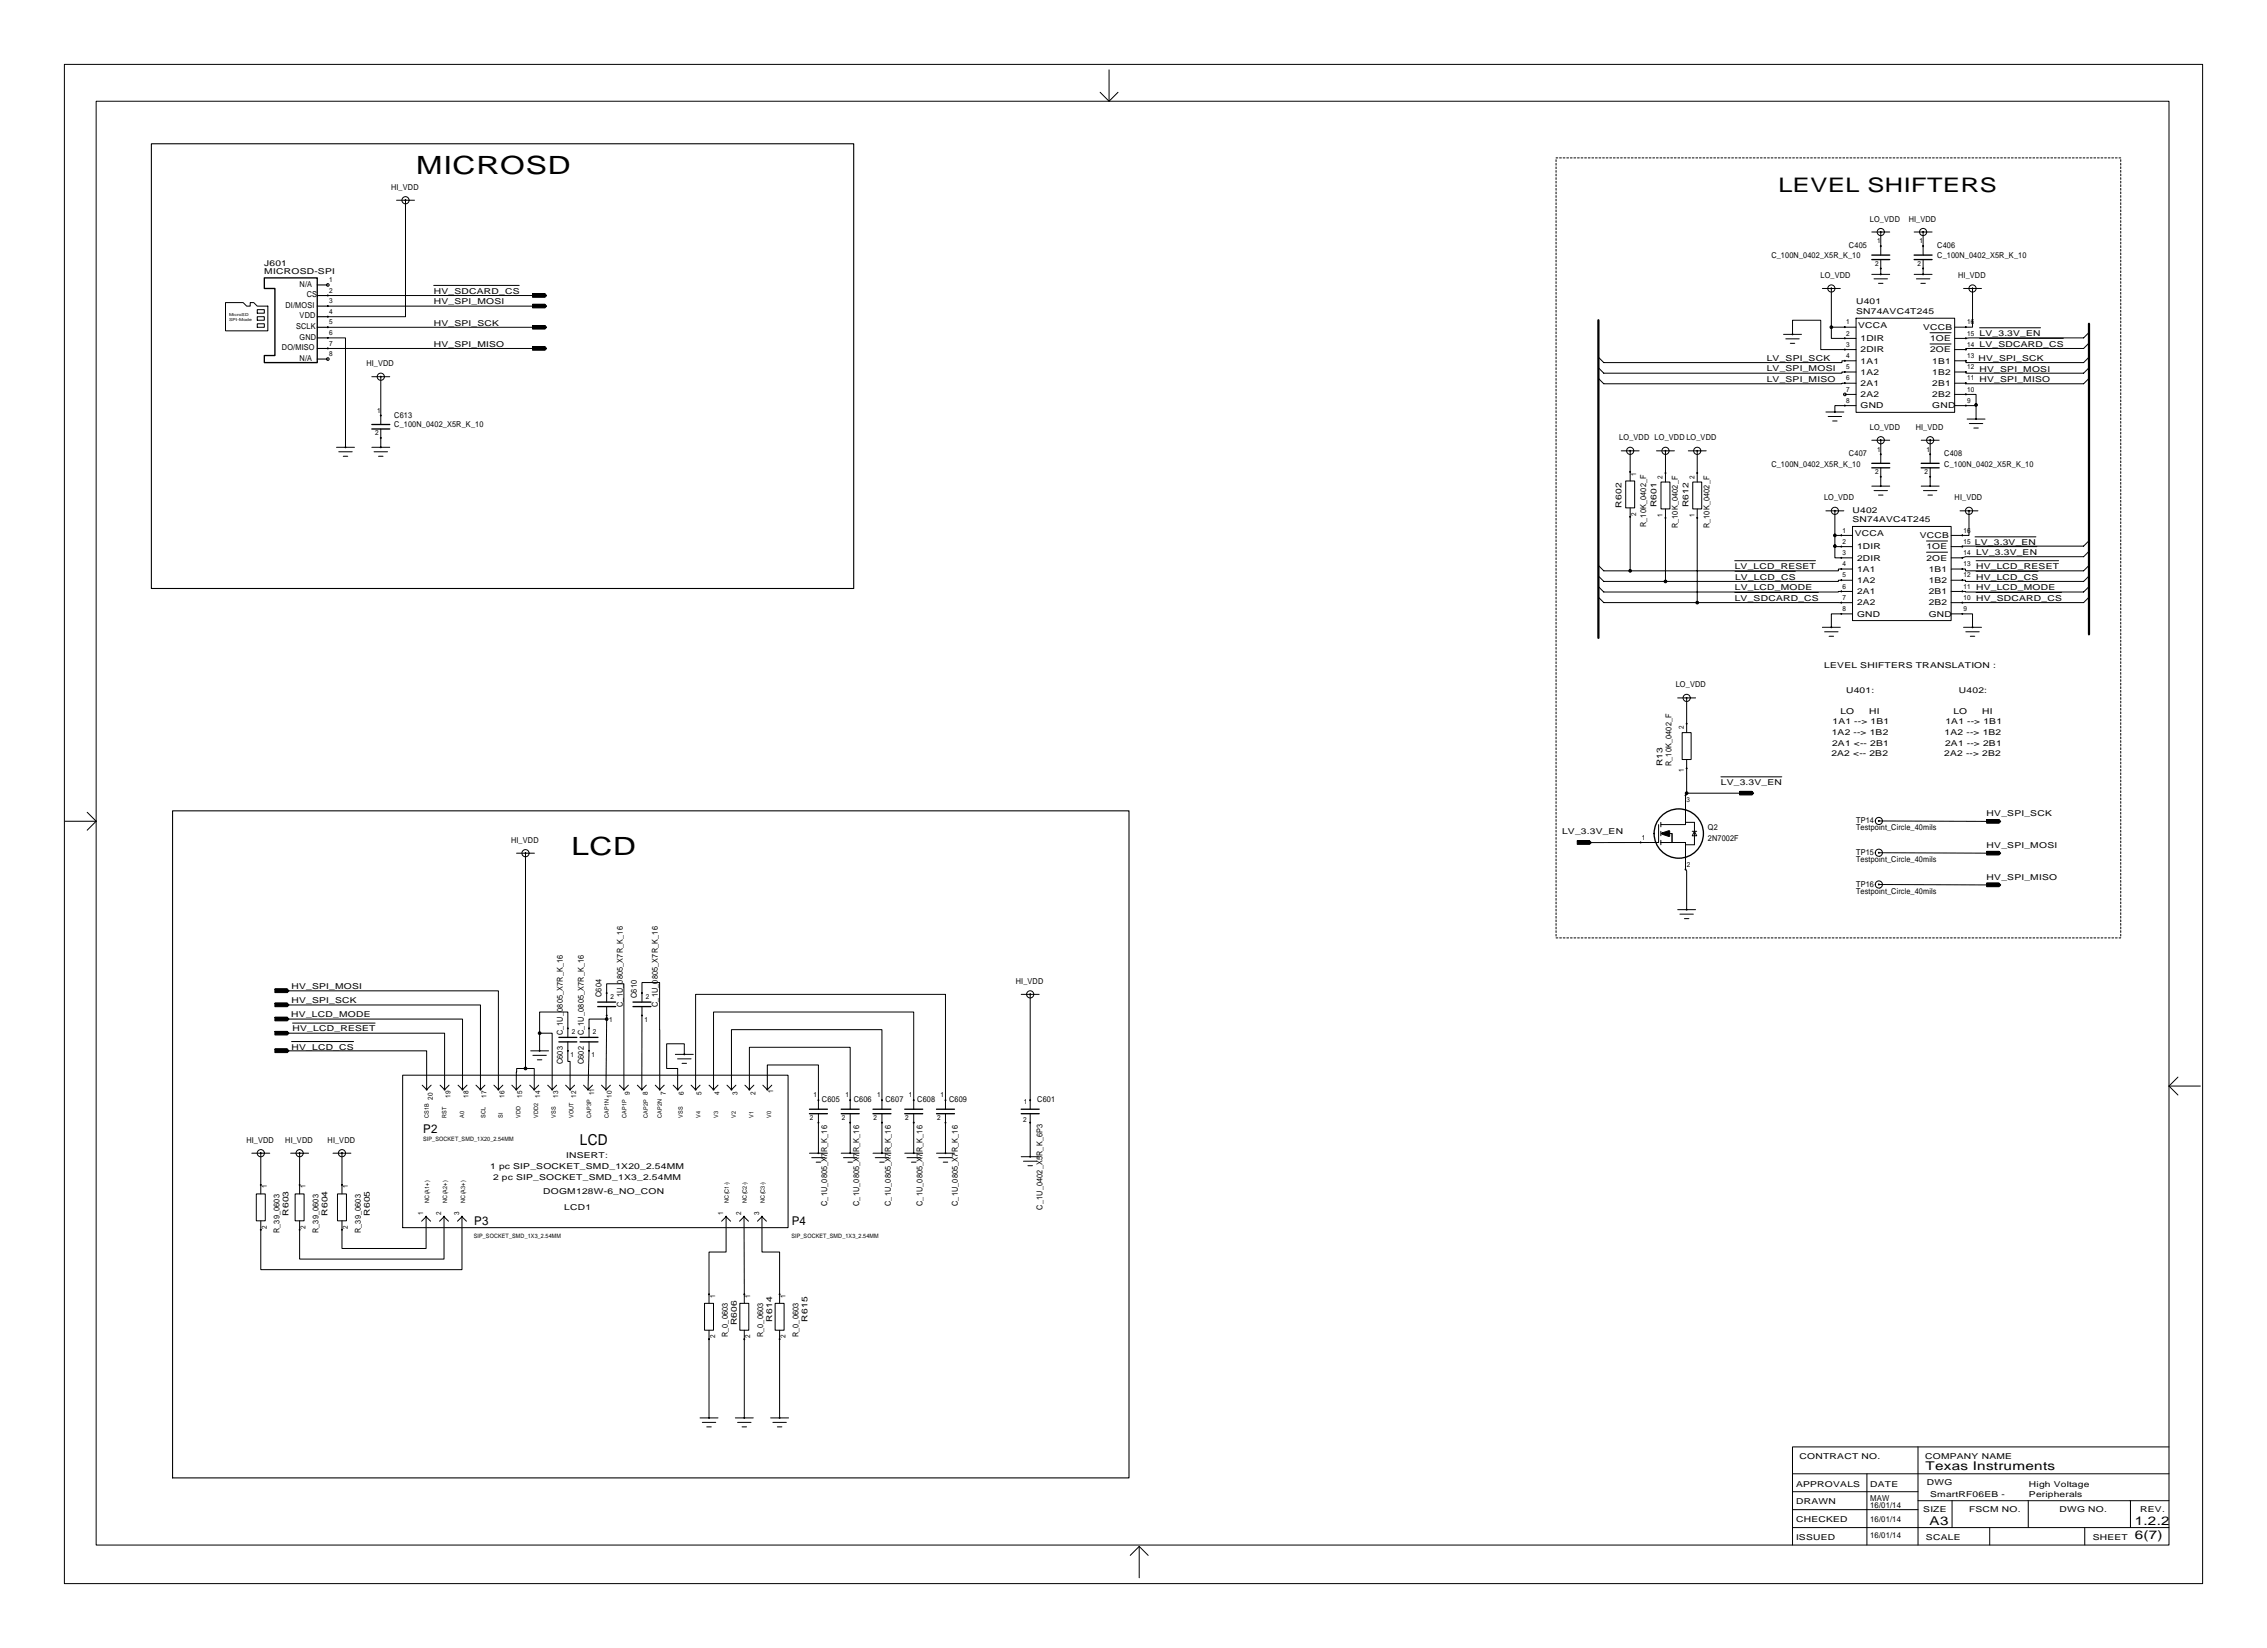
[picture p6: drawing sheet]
<svg xmlns="http://www.w3.org/2000/svg" width="642mm" height="467mm" viewBox="0 0 642 467" stroke-linecap="round" stroke-linejoin="round" font-family="sans-serif">
<defs><g id="words">
<g font-size="7.1">
<text x="117.9" y="49.2">MICROSD</text>
<text x="161.9" y="242.2">LCD</text>
</g>
<text font-size="5.7" x="503.9" y="54.5">LEVEL SHIFTERS</text>
<text font-size="4.3" x="164.3" y="324.3">LCD</text>
<g font-size="3.4">
<text x="119.9" y="321">P2</text>
<text x="134.3" y="347">P3</text>
<text x="224.3" y="347">P4</text>
<text x="545.6" y="416.5">Texas Instruments</text>
<text x="604.9" y="432">1.2.2</text>
<text x="546.7" y="432">A3</text>
<text x="604.9" y="436">6(7)</text>
</g>
<g font-size="2.3">
<text x="110.8" y="53.8">HI_VDD</text>
<text x="529.8" y="62.8">LO_VDD</text>
<text x="540.8" y="62.8">HI_VDD</text>
<text x="523.9" y="70.2">C405</text>
<text x="548.9" y="70.2">C406</text>
<text x="74.9" y="75.2">J601</text>
<text x="74.9" y="77.7">MICROSD-SPI</text>
<text x="501.9" y="73.2">C_100N_0402_X5R_K_10</text>
<text x="548.9" y="73.2">C_100N_0402_X5R_K_10</text>
<text x="84.9" y="81.2">N/A</text>
<text x="122.9" y="83.2">HV_SDCARD_CS</text>
<text x="515.8" y="78.8">LO_VDD</text>
<text x="554.8" y="78.8">HI_VDD</text>
<text x="80.9" y="87.2">DI/MOSI</text>
<text x="86.9" y="84.2">CS</text>
<text x="122.9" y="86.2">HV_SPI_MOSI</text>
<text x="525.9" y="86.2">U401</text>
<text x="525.9" y="89">SN74AVC4T245</text>
<text x="83.9" y="93.2">SCLK</text>
<text x="84.9" y="90.2">VDD</text>
<text x="122.9" y="92.2">HV_SPI_SCK</text>
<text x="526.5" y="92.8">VCCA</text>
<text x="544.9" y="93.5">VCCB</text>
<text x="560.9" y="95.2">LV_3.3V_EN</text>
<text x="79.9" y="99.2">DO/MISO</text>
<text x="84.9" y="96.2">GND</text>
<text x="122.9" y="98.2">HV_SPI_MISO</text>
<text x="527.2" y="99.8">2DIR</text>
<text x="527.2" y="96.6">1DIR</text>
<text x="546.8" y="99.8">2OE</text>
<text x="546.8" y="96.6">1OE</text>
<text x="560.9" y="98.2">LV_SDCARD_CS</text>
<text x="84.9" y="102.2">N/A</text>
<text x="103.8" y="103.8">HI_VDD</text>
<text x="500.6" y="105.2">LV_SPI_MOSI</text>
<text x="500.6" y="102.2">LV_SPI_SCK</text>
<text x="527.2" y="103">1A1</text>
<text x="527.2" y="106.2">1A2</text>
<text x="547.5" y="103">1B1</text>
<text x="547.5" y="106.2">1B2</text>
<text x="560.6" y="102.2">HV_SPI_SCK</text>
<text x="560.9" y="105.3">HV_SPI_MOSI</text>
<text x="500.6" y="108.2">LV_SPI_MISO</text>
<text x="527.2" y="109.3">2A1</text>
<text x="527.2" y="112.5">2A2</text>
<text x="547.5" y="109.3">2B1</text>
<text x="547.5" y="112.5">2B2</text>
<text x="560.9" y="108.3">HV_SPI_MISO</text>
<text x="111.7" y="118.5">C613</text>
<text x="527.2" y="115.7">GND</text>
<text x="547.5" y="115.7">GND</text>
<text x="111.7" y="121">C_100N_0402_X5R_K_10</text>
<text x="458.8" y="124.8">LO_VDD LO_VDD LO_VDD</text>
<text x="529.8" y="121.8">LO_VDD</text>
<text x="542.8" y="121.8">HI_VDD</text>
<text x="523.9" y="129.2">C407</text>
<text x="550.9" y="129.2">C408</text>
<text x="501.9" y="132.2">C_100N_0402_X5R_K_10</text>
<text x="550.9" y="132.2">C_100N_0402_X5R_K_10</text>
<text x="459.4" y="143.9" transform="rotate(-90 459.4 143.9)">R602</text>
<text x="469.4" y="143.7" transform="rotate(-90 469.4 143.7)">R601</text>
<text x="478.4" y="143.7" transform="rotate(-90 478.4 143.7)">R612</text>
<text x="516.8" y="141.8">LO_VDD</text>
<text x="553.8" y="141.8">HI_VDD</text>
<text x="466.4" y="149.4" transform="rotate(-90 466.4 149.4)">R_10K_0402_F</text>
<text x="475.4" y="149.7" transform="rotate(-90 475.4 149.7)">R_10K_0402_F</text>
<text x="484.4" y="149.7" transform="rotate(-90 484.4 149.7)">R_10K_0402_F</text>
<text x="524.9" y="145.2">U402</text>
<text x="524.9" y="148">SN74AVC4T245</text>
<text x="525.5" y="151.8">VCCA</text>
<text x="526.2" y="155.6">1DIR</text>
<text x="543.9" y="152.5">VCCB</text>
<text x="545.8" y="155.6">1OE</text>
<text x="559.6" y="154.5">LV_3.3V_EN</text>
<text x="491.5" y="161.2">LV_LCD_RESET</text>
<text x="526.2" y="162">1A1</text>
<text x="526.2" y="158.8">2DIR</text>
<text x="545.8" y="158.8">2OE</text>
<text x="546.5" y="162">1B1</text>
<text x="559.9" y="161.2">HV_LCD_RESET</text>
<text x="559.9" y="157.2">LV_3.3V_EN</text>
<text x="491.5" y="167.2">LV_LCD_MODE</text>
<text x="491.6" y="164.2">LV_LCD_CS</text>
<text x="526.2" y="165.2">1A2</text>
<text x="546.5" y="165.2">1B2</text>
<text x="559.9" y="167.2">HV_LCD_MODE</text>
<text x="559.9" y="164.2">HV_LCD_CS</text>
<text x="491.5" y="170.2">LV_SDCARD_CS</text>
<text x="526.2" y="168.3">2A1</text>
<text x="526.2" y="171.5">2A2</text>
<text x="546.5" y="168.3">2B1</text>
<text x="546.5" y="171.5">2B2</text>
<text x="559.9" y="170.2">HV_SDCARD_CS</text>
<text x="526.2" y="174.7">GND</text>
<text x="546.5" y="174.7">GND</text>
<text x="516.9" y="189.2">LEVEL SHIFTERS TRANSLATION :</text>
<text x="474.8" y="194.8">LO_VDD</text>
<text x="523.1" y="196.2">U401:</text>
<text x="555.1" y="196.2">U402:</text>
<text x="521.5" y="202.2">LO</text>
<text x="529.7" y="202.2">HI</text>
<text x="553.5" y="202.2">LO</text>
<text x="561.7" y="202.2">HI</text>
<text x="519" y="208.2">1A2 --&gt; 1B2</text>
<text x="519.2" y="205.2">1A1 --&gt; 1B1</text>
<text x="551" y="208.2">1A2 --&gt; 1B2</text>
<text x="551.2" y="205.2">1A1 --&gt; 1B1</text>
<text x="518.9" y="214.2">2A2 &lt;-- 2B2</text>
<text x="519.1" y="211.2">2A1 &lt;-- 2B1</text>
<text x="550.9" y="214.2">2A2 --&gt; 2B2</text>
<text x="551.1" y="211.2">2A1 --&gt; 2B1</text>
<text x="471" y="217.1" transform="rotate(-90 471 217.1)">R13</text>
<text x="473.6" y="217.1" transform="rotate(-90 473.6 217.1)">R_10K_0402_F</text>
<text x="487.6" y="222.5">LV_3.3V_EN</text>
<text x="525.9" y="233.2">TP14</text>
<text x="562.9" y="231.2">HV_SPI_SCK</text>
<text x="144.8" y="238.8">HI_VDD</text>
<text x="442.6" y="236.2">LV_3.3V_EN</text>
<text x="483.9" y="235.2">Q2</text>
<text x="483.9" y="238.2">2N7002F</text>
<text x="525.9" y="235.2">Testpoint_Circle_40mils</text>
<text x="525.9" y="242.2">TP15</text>
<text x="525.9" y="244.2">Testpoint_Circle_40mils</text>
<text x="562.9" y="240.2">HV_SPI_MOSI</text>
<text x="525.9" y="251.2">TP16</text>
<text x="562.9" y="249.2">HV_SPI_MISO</text>
<text x="525.9" y="253.2">Testpoint_Circle_40mils</text>
<text x="82.6" y="280.3">HV_SPI_MOSI</text>
<text x="287.8" y="278.8">HI_VDD</text>
<text x="82.6" y="284.3">HV_SPI_SCK</text>
<text x="170.4" y="282.5" transform="rotate(-90 170.4 282.5)">C604</text>
<text x="176.4" y="285.3" transform="rotate(-90 176.4 285.3)">C_1U_0805_X7R_K_16</text>
<text x="180.4" y="282.8" transform="rotate(-90 180.4 282.8)">C610</text>
<text x="186.4" y="285.3" transform="rotate(-90 186.4 285.3)">C_1U_0805_X7R_K_16</text>
<text x="82.5" y="288.3">HV_LCD_MODE</text>
<text x="82.9" y="292.2">HV_LCD_RESET</text>
<text x="159.4" y="293.3" transform="rotate(-90 159.4 293.3)">C_1U_0805_X7R_K_16</text>
<text x="165.4" y="293.3" transform="rotate(-90 165.4 293.3)">C_1U_0805_X7R_K_16</text>
<text x="82.6" y="297.5">HV_LCD_CS</text>
<text x="159.4" y="301.5" transform="rotate(-90 159.4 301.5)">C603</text>
<text x="165.4" y="301.5" transform="rotate(-90 165.4 301.5)">C602</text>
<text x="232.9" y="312.2">C605</text>
<text x="241.9" y="312.2">C606</text>
<text x="250.9" y="312.2">C607</text>
<text x="259.9" y="312.2">C608</text>
<text x="268.9" y="312.2">C609</text>
<text x="293.9" y="312.2">C601</text>
<text x="69.8" y="323.8">HI_VDD</text>
<text x="80.8" y="323.8">HI_VDD</text>
<text x="92.8" y="323.8">HI_VDD</text>
<text x="160.4" y="328.2">INSERT:</text>
<text x="138.9" y="331.2">1 pc SIP_SOCKET_SMD_1X20_2.54MM</text>
<text x="139.7" y="334.2">2 pc SIP_SOCKET_SMD_1X3_2.54MM</text>
<text x="153.9" y="338.2">DOGM128W-6_NO_CON</text>
<text x="234.4" y="341.7" transform="rotate(-90 234.4 341.7)">C_1U_0805_X7R_K_16</text>
<text x="243.4" y="341.7" transform="rotate(-90 243.4 341.7)">C_1U_0805_X7R_K_16</text>
<text x="252.4" y="341.7" transform="rotate(-90 252.4 341.7)">C_1U_0805_X7R_K_16</text>
<text x="261.4" y="341.7" transform="rotate(-90 261.4 341.7)">C_1U_0805_X7R_K_16</text>
<text x="271.4" y="341.7" transform="rotate(-90 271.4 341.7)">C_1U_0805_X7R_K_16</text>
<text x="81.8" y="344.5" transform="rotate(-90 81.8 344.5)">R603</text>
<text x="92.8" y="344.5" transform="rotate(-90 92.8 344.5)">R604</text>
<text x="104.8" y="344.5" transform="rotate(-90 104.8 344.5)">R605</text>
<text x="159.9" y="342.8">LCD1</text>
<text x="295.4" y="342.7" transform="rotate(-90 295.4 342.7)">C_1U_0402_X5R_K_6P3</text>
<text x="79.2" y="349.4" transform="rotate(-90 79.2 349.4)">R_39_0603</text>
<text x="90.2" y="349.4" transform="rotate(-90 90.2 349.4)">R_39_0603</text>
<text x="102.2" y="349.4" transform="rotate(-90 102.2 349.4)">R_39_0603</text>
<text x="208.8" y="375.5" transform="rotate(-90 208.8 375.5)">R606</text>
<text x="218.8" y="374.5" transform="rotate(-90 218.8 374.5)">R614</text>
<text x="228.8" y="374.5" transform="rotate(-90 228.8 374.5)">R615</text>
<text x="206.2" y="379" transform="rotate(-90 206.2 379)">R_0_0603</text>
<text x="216.2" y="379" transform="rotate(-90 216.2 379)">R_0_0603</text>
<text x="226.2" y="379" transform="rotate(-90 226.2 379)">R_0_0603</text>
<text x="509.9" y="413.2">CONTRACT NO.</text>
<text x="545.5" y="413.2">COMPANY NAME</text>
<text x="508.9" y="421.2">APPROVALS</text>
<text x="529.9" y="425.2">MAW</text>
<text x="529.9" y="421.2">DATE</text>
<text x="546" y="420.9">DWG</text>
<text x="546.9" y="424.2">SmartRF06EB -</text>
<text x="574.9" y="421.2">High Voltage</text>
<text x="574.9" y="424.2">Peripherals</text>
<text x="508.9" y="426.2">DRAWN</text>
<text x="508.9" y="431.2">CHECKED</text>
<text x="529.9" y="431.2">16/01/14</text>
<text x="529.9" y="427.2">16/01/14</text>
<text x="544.9" y="428.3">SIZE</text>
<text x="557.9" y="428.3">FSCM NO.</text>
<text x="583.5" y="428.3">DWG NO.</text>
<text x="606.4" y="428.3">REV.</text>
<text x="508.9" y="436.2">ISSUED</text>
<text x="529.9" y="435.7">16/01/14</text>
<text x="545.7" y="436.4">SCALE</text>
<text x="593" y="436.4">SHEET</text>
</g>
<g font-size="2">
<text x="531.9" y="68.9">1</text>
<text x="543.9" y="68.9">1</text>
<text x="531.3" y="75.3">2</text>
<text x="543.3" y="75.3">2</text>
<text x="93.3" y="79.9">1</text>
<text x="93.3" y="82.9">2</text>
<text x="93.3" y="85.9">3</text>
<text x="93.3" y="88.9">4</text>
<text x="93.3" y="91.9">5</text>
<text x="93.3" y="94.9">6</text>
<text x="523.1" y="91.9">1</text>
<text x="523.1" y="95.1">2</text>
<text x="557.4" y="95.1">15</text>
<text x="557.4" y="91.9">16</text>
<text x="93.3" y="97.9">7</text>
<text x="93.3" y="100.9">8</text>
<text x="523.1" y="98.3">3</text>
<text x="523.1" y="101.4">4</text>
<text x="557.4" y="101.4">13</text>
<text x="557.4" y="98.3">14</text>
<text x="523.1" y="104.6">5</text>
<text x="523.1" y="107.8">6</text>
<text x="557.4" y="107.8">11</text>
<text x="557.4" y="104.6">12</text>
<text x="523.1" y="111">7</text>
<text x="557.4" y="111">10</text>
<text x="106.9" y="116.9">1</text>
<text x="523.1" y="114.1">8</text>
<text x="557.4" y="114.1">9</text>
<text x="106.3" y="123.3">2</text>
<text x="531.9" y="127.9">1</text>
<text x="545.9" y="127.9">1</text>
<text x="463.6" y="134.7" transform="rotate(-90 463.6 134.7)">1</text>
<text x="471.1" y="135.7" transform="rotate(-90 471.1 135.7)">2</text>
<text x="480.1" y="135.7" transform="rotate(-90 480.1 135.7)">2</text>
<text x="531.3" y="134.3">2</text>
<text x="545.3" y="134.3">2</text>
<text x="463.6" y="146.1" transform="rotate(-90 463.6 146.1)">2</text>
<text x="471.1" y="146.4" transform="rotate(-90 471.1 146.4)">1</text>
<text x="480.1" y="146.4" transform="rotate(-90 480.1 146.4)">1</text>
<text x="522.1" y="150.9">1</text>
<text x="522.1" y="154.1">2</text>
<text x="556.4" y="154.1">15</text>
<text x="556.4" y="150.9">16</text>
<text x="522.1" y="157.3">3</text>
<text x="522.1" y="160.4">4</text>
<text x="556.4" y="160.4">13</text>
<text x="556.4" y="157.3">14</text>
<text x="522.1" y="163.6">5</text>
<text x="522.1" y="166.8">6</text>
<text x="556.4" y="166.8">11</text>
<text x="556.4" y="163.6">12</text>
<text x="522.1" y="170">7</text>
<text x="522.1" y="173.1">8</text>
<text x="556.4" y="173.1">9</text>
<text x="556.4" y="170">10</text>
<text x="477.1" y="206.7" transform="rotate(-90 477.1 206.7)">2</text>
<text x="477.1" y="218.7" transform="rotate(-90 477.1 218.7)">1</text>
<text x="477.9" y="227.3">3</text>
<text x="465.2" y="237.9">1</text>
<text x="477.9" y="245.5">2</text>
<text x="173" y="283.1">2</text>
<text x="183" y="283.1">2</text>
<text x="162" y="293.1">2</text>
<text x="168" y="293.1">2</text>
<text x="172.6" y="289.4">1</text>
<text x="182.6" y="289.4">1</text>
<text x="161.6" y="299.4">1</text>
<text x="167.6" y="299.4">1</text>
<text x="122.6" y="311.6" transform="rotate(-90 122.6 311.6)">20</text>
<text x="127.7" y="311" transform="rotate(-90 127.7 311)">19</text>
<text x="132.8" y="311" transform="rotate(-90 132.8 311)">18</text>
<text x="137.8" y="311" transform="rotate(-90 137.8 311)">17</text>
<text x="142.9" y="311" transform="rotate(-90 142.9 311)">16</text>
<text x="148" y="311" transform="rotate(-90 148 311)">15</text>
<text x="153.1" y="311" transform="rotate(-90 153.1 311)">14</text>
<text x="158.2" y="311" transform="rotate(-90 158.2 311)">13</text>
<text x="163.2" y="311" transform="rotate(-90 163.2 311)">12</text>
<text x="168.3" y="310.4" transform="rotate(-90 168.3 310.4)">11</text>
<text x="173.4" y="311" transform="rotate(-90 173.4 311)">10</text>
<text x="178.5" y="310.4" transform="rotate(-90 178.5 310.4)">9</text>
<text x="183.6" y="310.4" transform="rotate(-90 183.6 310.4)">8</text>
<text x="188.6" y="310.4" transform="rotate(-90 188.6 310.4)">7</text>
<text x="193.7" y="310.4" transform="rotate(-90 193.7 310.4)">6</text>
<text x="198.8" y="310.4" transform="rotate(-90 198.8 310.4)">5</text>
<text x="203.9" y="310.4" transform="rotate(-90 203.9 310.4)">4</text>
<text x="209" y="310.4" transform="rotate(-90 209 310.4)">3</text>
<text x="214" y="310.4" transform="rotate(-90 214 310.4)">2</text>
<text x="219.1" y="309.7" transform="rotate(-90 219.1 309.7)">1</text>
<text x="230.5" y="310.9">1</text>
<text x="239.5" y="310.9">1</text>
<text x="248.5" y="310.9">1</text>
<text x="257.5" y="310.9">1</text>
<text x="266.5" y="310.9">1</text>
<text x="229.5" y="317.3">2</text>
<text x="238.5" y="317.3">2</text>
<text x="247.5" y="317.3">2</text>
<text x="256.5" y="317.3">2</text>
<text x="265.5" y="317.3">2</text>
<text x="289.9" y="317.9">2</text>
<text x="290.1" y="312.8">1</text>
<text x="75.6" y="336.7" transform="rotate(-90 75.6 336.7)">1</text>
<text x="86.6" y="336.7" transform="rotate(-90 86.6 336.7)">1</text>
<text x="98.6" y="336.7" transform="rotate(-90 98.6 336.7)">1</text>
<text x="119.9" y="344.4" transform="rotate(-90 119.9 344.4)">1</text>
<text x="125" y="344.4" transform="rotate(-90 125 344.4)">2</text>
<text x="130.1" y="344.4" transform="rotate(-90 130.1 344.4)">3</text>
<text x="204.9" y="344.4" transform="rotate(-90 204.9 344.4)">1</text>
<text x="210" y="344.4" transform="rotate(-90 210 344.4)">2</text>
<text x="215.1" y="344.4" transform="rotate(-90 215.1 344.4)">3</text>
<text x="75.6" y="348.1" transform="rotate(-90 75.6 348.1)">2</text>
<text x="86.6" y="348.1" transform="rotate(-90 86.6 348.1)">2</text>
<text x="98.6" y="348.1" transform="rotate(-90 98.6 348.1)">2</text>
<text x="202.6" y="367.7" transform="rotate(-90 202.6 367.7)">1</text>
<text x="212.6" y="367.7" transform="rotate(-90 212.6 367.7)">1</text>
<text x="222.6" y="367.7" transform="rotate(-90 222.6 367.7)">1</text>
<text x="202.6" y="379.1" transform="rotate(-90 202.6 379.1)">2</text>
<text x="212.6" y="379.1" transform="rotate(-90 212.6 379.1)">2</text>
<text x="222.6" y="379.1" transform="rotate(-90 222.6 379.1)">2</text>
</g>
<g font-size="1.7">
<text x="121.5" y="316.7" transform="rotate(-90 121.5 316.7)">CS1B</text>
<text x="126.5" y="316.7" transform="rotate(-90 126.5 316.7)">RST</text>
<text x="131.5" y="316.7" transform="rotate(-90 131.5 316.7)">A0</text>
<text x="137.5" y="316.7" transform="rotate(-90 137.5 316.7)">SCL</text>
<text x="142.5" y="316.7" transform="rotate(-90 142.5 316.7)">SI</text>
<text x="147.5" y="316.7" transform="rotate(-90 147.5 316.7)">VDD</text>
<text x="152.5" y="316.7" transform="rotate(-90 152.5 316.7)">VDD2</text>
<text x="157.5" y="316.7" transform="rotate(-90 157.5 316.7)">VSS</text>
<text x="162.5" y="316.7" transform="rotate(-90 162.5 316.7)">VOUT</text>
<text x="167.5" y="316.7" transform="rotate(-90 167.5 316.7)">CAP3P</text>
<text x="172.5" y="316.7" transform="rotate(-90 172.5 316.7)">CAP1N</text>
<text x="177.5" y="316.7" transform="rotate(-90 177.5 316.7)">CAP1P</text>
<text x="183.5" y="316.7" transform="rotate(-90 183.5 316.7)">CAP2P</text>
<text x="187.5" y="316.7" transform="rotate(-90 187.5 316.7)">CAP2N</text>
<text x="193.5" y="316.7" transform="rotate(-90 193.5 316.7)">VSS</text>
<text x="198.5" y="316.7" transform="rotate(-90 198.5 316.7)">V4</text>
<text x="203.5" y="316.7" transform="rotate(-90 203.5 316.7)">V3</text>
<text x="208.5" y="316.7" transform="rotate(-90 208.5 316.7)">V2</text>
<text x="213.5" y="316.7" transform="rotate(-90 213.5 316.7)">V1</text>
<text x="218.5" y="316.7" transform="rotate(-90 218.5 316.7)">V0</text>
<text x="119.9" y="323.4">SIP_SOCKET_SMD_1X20_2.54MM</text>
<text x="121.6" y="340.7" transform="rotate(-90 121.6 340.7)">NC(A1+)</text>
<text x="126.7" y="340.7" transform="rotate(-90 126.7 340.7)">NC(A2+)</text>
<text x="131.8" y="340.7" transform="rotate(-90 131.8 340.7)">NC(A3+)</text>
<text x="206.5" y="340.7" transform="rotate(-90 206.5 340.7)">NC(C1-)</text>
<text x="211.6" y="340.7" transform="rotate(-90 211.6 340.7)">NC(C2-)</text>
<text x="216.7" y="340.7" transform="rotate(-90 216.7 340.7)">NC(C3-)</text>
<text x="134.2" y="350.9">SIP_SOCKET_SMD_1X3_2.54MM</text>
<text x="224.2" y="350.9">SIP_SOCKET_SMD_1X3_2.54MM</text>
</g>
<g font-size="1.1">
<text x="64.9" y="89.5">MicroSD</text>
<text x="64.9" y="91">SPI-Mode</text>
</g>
</g></defs>
<path d="M452.9 90.7v90M591.9 91.7v88" fill="none" stroke="#000" stroke-width=".64"/>
<g fill="none" stroke="#000" stroke-width=".28">
<path d="M18.2 18.2h605.9v430.5h-605.9zM314.2 19.8v8.9M27.2 28.7h587.4v409.1h-587.4zM311.7 26.1l2.5 2.6M316.8 26.1l-2.6 2.6M112.4 56.7h5M114.9 56.7v33h-22M530.4 65.7h5M530.4 77.7h5M531 79h3.8M532.9 65.7v6.6M532.9 73.5v4.2"/>
<path d="M542.4 65.7h5M542.4 77.7h5M543 79h3.8M544.9 65.7v6.6M544.9 73.5v4.2M63.9 85.7h5l1 1h1v-1h1l1 1h3v7h-12zM72.9 87.7h2v1h-2zM72.9 89.7h2v1h-2zM72.9 91.7h2v1h-2zM92.9 95.7h5v31M92.9 86.7h60M92.9 92.7h60"/>
<path d="M92.9 98.7h60M92.9 83.7h60M122.9 80.9h24.2M505.4 94.7h5M506 96h3.8M507.3 97.3h1.2M507.9 94.7v-4h8v8.3h10M516.4 81.7h5M518.9 92.7v3.2h7M518.9 92.7h7M518.9 81.7v11M525.9 90.2h27.9v26.6h-27.9z"/>
<path d="M532.3 80.3h1.2M544.3 80.3h1.2M546.8 97.5h6M546.8 94.3h6M556.4 81.7h5M558.9 81.7v11h-5.1M560.9 95.9h23.7M560.9 92.9h17.3M591.9 94.2l-1.5 1.5-36.6 .2M591.9 97.2l-1.5 1.5h-33.4v.3h-3.2M105.4 106.7h5M107.9 106.7v13.6"/>
<path d="M452.9 101.2l1.5 1.5h67.5v-.5h4M452.9 104.2l1.5 1.5h67.5v-.3h4M452.9 107.2l1.5 1.5h67.5v-.1h4M517.4 116.7h5M518 118h3.8M519.3 119.3h1.2M522.7 111.7h3.2M525.9 114.9h-6v1.8M553.8 111.7h6.1v3M557.4 118.7h5M559.9 114.7v.2h-6.1M559.9 114.7v4"/>
<path d="M591.9 107.2l-1.5 1.5h-33.6l.2-.1h-3.2M591.9 104.2l-1.5 1.5h-33.4v-.3h-3.2M591.9 101.2l-1.5 1.5h-33.4v-.5h-3.2M95.4 126.7h5M96 128h3.8M97.3 129.3h1.2M105.4 126.7h5M106 128h3.8M107.3 129.3h1.2M107.9 121.5v5.2M459.4 127.7h5M460.6 136.3h2.6v7.6h-2.6z"/>
<path d="M461.9 127.7v8.6M469.4 127.7h5M470.6 136.6h2.6v7.6h-2.6zM471.9 127.7v8.9M478.4 127.7h5M479.6 136.6h2.6v7.6h-2.6zM480.9 127.7v8.9M530.4 124.7h5M530.4 137.7h5M531 139h3.8M532.9 124.7v6.6M532.9 132.5v5.2"/>
<path d="M544.4 124.7h5M544.4 137.7h5M545 139h3.8M546.9 124.7v6.6M546.9 132.5v5.2M558 120h3.8M559.3 121.3h1.2M461.9 143.9v17.8M471.9 144.2v20.5M480.9 144.2v26.5M491.5 158.9h22.9M517.4 144.7h5"/>
<path d="M519.9 154.7v3.3h5M519.9 154.7l5 .2M519.9 151.7h5M519.9 144.7v10M524.9 149.2h27.9v26.6h-27.9zM532.3 140.3h1.2M545.8 156.5h6M545.8 153.3h6M546.3 140.3h1.2M555.4 144.7h5M557.9 144.7v7h-5.1M559.6 152.1h17.3"/>
<path d="M559.9 154.9h17.3M559.9 158.9h23.4M591.9 153.2l-1.5 1.5-37.6 .2M591.9 156.2l-1.5 1.5h-33.5l-.9 .3h-3.2M452.9 166.2l1.5 1.5h66.5v-.1h4M452.9 160.2l1.5 1.5h66.5v-.5h4M452.9 169.2l1.5 1.5h70.5M452.9 163.2l1.5 1.5h17.5M491.5 167.9h23.7M491.6 161.9h17.1M516.4 177.7h5M517 179h3.8"/>
<path d="M524.9 173.9h-6v3.8M524.9 164.4h-4v.3h-49M552.8 173.9h6.1v3.8M556.4 177.7h5M557 179h3.8M559.9 161.9h17.6M559.9 167.9h24.2M591.9 166.2l-1.5 1.5h-33.5v-.1h-4.1M591.9 160.2l-1.5 1.5h-33.5v-.5h-4.1M591.9 169.2l-1.5 1.5h-37.6M591.9 163.2l-1.5 1.5h-33.5v-.3h-4.1M475.4 197.7h5"/>
<path d="M477.9 197.7v9.9M518.3 180.3h1.2M558.3 180.3h1.2M476.6 207.6h2.6v7.6h-2.6zM477.9 215.2v9.5M18.4 232.7h8.8M24.7 230.1l2.5 2.6M27.2 232.7l-2.5 2.5M469.9 233.6v5.1h-21M470.6 233v1.3M470.6 235.5v1.3M470.6 238.1v1.2"/>
<path d="M471.2 236.2h2.6v2.5M473.8 236.2v2.5h-3.2h7v7.6l.3 .4v11M477.6 233h2.5v6.3h-2.5M477.9 224.7h17M477.9 224.7l-.3 .7v8.2h-7M479.5 235.5h1.2M480.1 235.5l.6 1.3h-1.2zM487.6 220.1h17.3M532.4 232.6l32.5 .1M146.4 241.7h5M148.9 241.7v61M475.4 257.7h5"/>
<path d="M476 259h3.8M532.4 241.6l32.5 .1M532.4 250.6l32.5 .1M477.3 260.3h1.2M79.9 280.7h61.3v28M79.9 284.7h56.2v24M79.9 288.7h51.2v20M79.9 292.7h46.1v16M79.9 297.7h41v11M82.6 295.1h17.6M82.9 289.9h23.4M150.4 297.7h5"/>
<path d="M151 299h3.8M152.9 292.7h3.6v16M152.9 292.7v-6h8v7.2M152.9 292.7v5M160.9 295.2v5.5h.6v8M166.9 295.2l-.3 13.5M171.9 283.9v-5.2h4.9v30M171.9 288.7h-5v5.2M171.9 288.7l-.2 20M171.9 285.2v3.5M181.9 283.9v-5.5h5v30.3M181.9 285.2v23.5"/>
<path d="M191.4 298.7h5M193.9 298.7v-3h-5v7h3.1v6M289.4 281.7h5M291.9 281.7v32.6M114.1 304.6h109.2v43.2h-109.2zM119.6 307.5l1.3 1.2 1.3-1.2M124.7 307.5l1.3 1.2 1.2-1.2M129.8 307.5l1.3 1.2 1.2-1.2M134.9 307.5l1.2 1.2 1.3-1.2M139.9 307.5l1.3 1.2 1.3-1.2M145 307.5l1.3 1.2 1.3-1.2M148.9 302.7h2.5v6"/>
<path d="M148.9 302.7h-2.5l-.1 6M150.1 307.5l1.3 1.2 1.2-1.2M152.3 300.3h1.2M155.2 307.5l1.3 1.2 1.2-1.2M160.3 307.5l1.2 1.2 1.3-1.2M165.3 307.5l1.3 1.2 1.3-1.2M170.4 307.5l1.3 1.2 1.3-1.2M175.5 307.5l1.3 1.2 1.2-1.2M180.6 307.5l1.3 1.2 1.2-1.2M185.7 307.5l1.2 1.2 1.3-1.2M190.7 307.5l1.3 1.2 1.3-1.2M192 300h3.8"/>
<path d="M193.3 301.3h1.2M195.8 307.5l1.3 1.2 1.3-1.2M197.1 308.7v-27h70.8v32.6M200.9 307.5l1.3 1.2 1.2-1.2M202.2 308.7v-22h56.7v27.6M206 307.5l1.3 1.2 1.2-1.2M207.3 308.7v-17h42.6v22.6M211.1 307.5l1.2 1.2 1.3-1.2M212.3 308.7v-12h28.6v17.6M216.1 307.5l1.3 1.2 1.3-1.2M217.4 308.7v-7h14.5v12.6M231.9 315.5v11.2"/>
<path d="M240.9 315.5v11.2M249.9 315.5v11.2M258.9 315.5v11.2M267.9 315.5v11.2M291.9 315.5v12.2M614.6 307.7l2.5 2.6M614.6 307.7h8.9M617.1 305.2l-2.5 2.5M71.4 326.7h5M72.6 338.3h2.6v7.6h-2.6zM73.9 326.7v11.6M82.4 326.7h5"/>
<path d="M83.6 338.3h2.6v7.6h-2.6zM84.9 326.7v11.6M94.4 326.7h5M95.6 338.3h2.6v7.6h-2.6zM96.9 326.7v11.6M229.4 326.7h5M230 328h3.8M231.3 329.3h1.2M238.4 326.7h5M239 328h3.8M240.3 329.3h1.2M247.4 326.7h5"/>
<path d="M248 328h3.8M249.3 329.3h1.2M256.4 326.7h5M257 328h3.8M258.3 329.3h1.2M265.4 326.7h5M266 328h3.8M267.3 329.3h1.2M289.4 327.7h5M290 329h3.8M291.3 330.3h1.2M119.5 346l1.2-1.3 1.3 1.3"/>
<path d="M120.7 344.7v9h-23.8v-7.8M124.5 346l1.3-1.3 1.3 1.3M125.8 344.7v12h-40.9v-10.8M129.6 346l1.3-1.3 1.3 1.3M130.9 344.7v15h-57v-13.8M204.5 346l1.2-1.3 1.3 1.3M205.7 344.7v10h-4.8v14.6M209.5 346l1.3-1.3 1.3 1.3M210.8 344.7l.1 24.6M214.6 346l1.3-1.3 1.3 1.3M215.9 344.7v10h5v14.6M199.6 369.3h2.6v7.6h-2.6z"/>
<path d="M200.9 376.9v24.8M209.6 369.3h2.6v7.6h-2.6zM210.9 376.9v24.8M219.6 369.3h2.6v7.6h-2.6zM220.9 376.9v24.8M198.4 401.7h5M199 403h3.8M200.3 404.3h1.2M208.4 401.7h5M209 403h3.8M210.3 404.3h1.2M218.4 401.7h5"/>
<path d="M219 403h3.8M220.3 404.3h1.2M507.9 417.6h106.7M529 417.6v20.1M543.4 409.9l.1 27.8M614.6 409.9h-106.7v27.8M322.8 438.1l2.5 2.6M322.8 438.1l-2.6 2.6M322.8 438.1v8.9M507.9 427.7h35.5M507.9 422.6h35.5M507.9 432.8h106.7"/>
<path d="M543.4 425.2h71.2M553.1 425.2v7.6M563.8 432.8v4.9M574.7 425.2v7.6M590.7 432.8v4.9M603.6 425.2v7.6"/>
<circle cx="114.9" cy="56.7" r="1.02"/>
<circle cx="532.9" cy="65.7" r="1.02"/>
<circle cx="544.9" cy="65.7" r="1.02"/>
<circle cx="92.9" cy="80.7" r=".38"/>
<circle cx="518.9" cy="81.7" r="1.02"/>
<circle cx="558.9" cy="81.7" r="1.02"/>
<circle cx="92.9" cy="101.7" r=".38"/>
<circle cx="107.9" cy="106.7" r="1.02"/>
<circle cx="522.7" cy="111.7" r=".38"/>
<circle cx="461.9" cy="127.7" r="1.02"/>
<circle cx="471.9" cy="127.7" r="1.02"/>
<circle cx="480.9" cy="127.7" r="1.02"/>
<circle cx="532.9" cy="124.7" r="1.02"/>
<circle cx="546.9" cy="124.7" r="1.02"/>
<circle cx="519.9" cy="144.7" r="1.02"/>
<circle cx="557.9" cy="144.7" r="1.02"/>
<circle cx="477.9" cy="197.7" r="1.02"/>
<circle cx="532.4" cy="232.6" r="1.02"/>
<circle cx="148.9" cy="241.7" r="1.02"/>
<circle cx="532.4" cy="250.6" r="1.02"/>
<circle cx="532.4" cy="241.6" r="1.02"/>
<circle cx="291.9" cy="281.7" r="1.02"/>
<circle cx="73.9" cy="326.7" r="1.02"/>
<circle cx="84.9" cy="326.7" r="1.02"/>
<circle cx="96.9" cy="326.7" r="1.02"/>
</g>
<g fill="#000" stroke="#000" stroke-width=".28">
<path d="M150.9 86.2h3.5l.5 .5-.5 .5h-3.5v-1h3.5z" fill-rule="evenodd"/>
<path d="M150.9 83.2h3.5l.5 .5-.5 .5h-3.5v-1h3.5z" fill-rule="evenodd"/>
<path d="M150.9 92.2h3.5l.5 .5-.5 .5h-3.5v-1h3.5z" fill-rule="evenodd"/>
<path d="M150.9 98.2h3.5l.5 .5-.5 .5h-3.5v-1h3.5z" fill-rule="evenodd"/>
<path d="M446.9 238.2h3.5l.5 .5-.5 .5h-3.5v-1h3.5z" fill-rule="evenodd"/>
<path d="M470.9 236l2.1-.6 .1 1.4-.2 .2-2-.6z" fill-rule="evenodd"/>
<path d="M492.9 224.2h3.5l.5 .5-.5 .5h-3.5v-1h3.5z" fill-rule="evenodd"/>
<path d="M562.9 232.2h3.5l.5 .5-.5 .5h-3.5v-1h3.5z" fill-rule="evenodd"/>
<path d="M562.9 241.2h3.5l.5 .5-.5 .5h-3.5v-1h3.5z" fill-rule="evenodd"/>
<path d="M562.9 250.2h3.5l.5 .5-.5 .5h-3.5v-1h3.5z" fill-rule="evenodd"/>
<path d="M77.9 297.2h3.5l.5 .5-.5 .5h-3.5v-1h3.5z" fill-rule="evenodd"/>
<path d="M77.9 280.2h3.5l.5 .5-.5 .5h-3.5v-1h3.5z" fill-rule="evenodd"/>
<path d="M77.9 284.2h3.5l.5 .5-.5 .5h-3.5v-1h3.5z" fill-rule="evenodd"/>
<path d="M77.9 292.2h3.5l.5 .5-.5 .5h-3.5v-1h3.5z" fill-rule="evenodd"/>
<path d="M77.9 288.2h3.5l.5 .5-.5 .5h-3.5v-1h3.5z" fill-rule="evenodd"/>
<circle cx="114.9" cy="56.7" r=".13"/>
<circle cx="532.9" cy="69.7" r=".13"/>
<circle cx="532.9" cy="76.1" r=".13"/>
<circle cx="532.9" cy="77.7" r=".13"/>
<circle cx="532.9" cy="65.7" r=".13"/>
<circle cx="544.9" cy="69.7" r=".13"/>
<circle cx="544.9" cy="76.1" r=".13"/>
<circle cx="544.9" cy="77.7" r=".13"/>
<circle cx="544.9" cy="65.7" r=".12"/>
<circle cx="92.9" cy="95.7" r=".13"/>
<circle cx="92.9" cy="92.7" r=".13"/>
<circle cx="92.9" cy="86.7" r=".13"/>
<circle cx="92.9" cy="83.7" r=".13"/>
<circle cx="92.9" cy="89.7" r=".13"/>
<circle cx="92.9" cy="98.7" r=".13"/>
<circle cx="507.9" cy="94.7" r=".12"/>
<circle cx="518.9" cy="81.7" r=".13"/>
<circle cx="518.9" cy="92.7" r=".38"/>
<circle cx="522.7" cy="95.9" r=".12"/>
<circle cx="522.7" cy="92.7" r=".12"/>
<circle cx="522.7" cy="99" r=".12"/>
<circle cx="557" cy="95.9" r=".12"/>
<circle cx="557" cy="99" r=".12"/>
<circle cx="557" cy="92.7" r=".12"/>
<circle cx="558.9" cy="81.7" r=".12"/>
<circle cx="107.9" cy="117.7" r=".12"/>
<circle cx="107.9" cy="106.7" r=".12"/>
<circle cx="519.9" cy="116.7" r=".12"/>
<circle cx="522.7" cy="108.6" r=".12"/>
<circle cx="522.7" cy="114.9" r=".12"/>
<circle cx="522.7" cy="102.2" r=".12"/>
<circle cx="522.7" cy="105.4" r=".12"/>
<circle cx="557" cy="108.6" r=".12"/>
<circle cx="557" cy="111.7" r=".12"/>
<circle cx="557" cy="105.4" r=".12"/>
<circle cx="557" cy="102.2" r=".12"/>
<circle cx="557" cy="114.9" r=".12"/>
<circle cx="559.9" cy="118.7" r=".12"/>
<circle cx="559.9" cy="114.7" r=".38"/>
<circle cx="97.9" cy="126.7" r=".13"/>
<circle cx="107.9" cy="126.7" r=".13"/>
<circle cx="107.9" cy="124.1" r=".12"/>
<circle cx="461.9" cy="127.7" r=".13"/>
<circle cx="461.9" cy="133.7" r=".12"/>
<circle cx="471.9" cy="127.7" r=".13"/>
<circle cx="471.9" cy="134" r=".12"/>
<circle cx="480.9" cy="127.7" r=".13"/>
<circle cx="480.9" cy="134" r=".12"/>
<circle cx="532.9" cy="128.7" r=".13"/>
<circle cx="532.9" cy="135.1" r=".13"/>
<circle cx="532.9" cy="137.7" r=".13"/>
<circle cx="532.9" cy="124.7" r=".13"/>
<circle cx="546.9" cy="128.7" r=".13"/>
<circle cx="546.9" cy="135.1" r=".13"/>
<circle cx="546.9" cy="137.7" r=".13"/>
<circle cx="546.9" cy="124.7" r=".12"/>
<circle cx="461.9" cy="146.4" r=".12"/>
<circle cx="471.9" cy="146.7" r=".12"/>
<circle cx="480.9" cy="146.7" r=".12"/>
<circle cx="519.9" cy="151.7" r=".38"/>
<circle cx="519.9" cy="154.7" r=".38"/>
<circle cx="519.9" cy="144.7" r=".12"/>
<circle cx="521.7" cy="154.9" r=".12"/>
<circle cx="521.7" cy="151.7" r=".12"/>
<circle cx="521.7" cy="158" r=".12"/>
<circle cx="556" cy="158" r=".12"/>
<circle cx="556" cy="151.7" r=".12"/>
<circle cx="556" cy="154.9" r=".12"/>
<circle cx="557.9" cy="144.7" r=".12"/>
<circle cx="461.9" cy="161.7" r=".38"/>
<circle cx="471.9" cy="164.7" r=".38"/>
<circle cx="480.9" cy="170.7" r=".38"/>
<circle cx="518.9" cy="177.7" r=".12"/>
<circle cx="521.7" cy="167.6" r=".12"/>
<circle cx="521.7" cy="161.2" r=".12"/>
<circle cx="521.7" cy="173.9" r=".12"/>
<circle cx="521.7" cy="170.7" r=".12"/>
<circle cx="521.7" cy="164.4" r=".12"/>
<circle cx="556" cy="173.9" r=".12"/>
<circle cx="556" cy="161.2" r=".12"/>
<circle cx="556" cy="164.4" r=".12"/>
<circle cx="556" cy="167.6" r=".12"/>
<circle cx="556" cy="170.7" r=".12"/>
<circle cx="558.9" cy="177.7" r=".12"/>
<circle cx="477.9" cy="197.7" r=".12"/>
<circle cx="477.9" cy="217.7" r=".13"/>
<circle cx="477.9" cy="205" r=".13"/>
<circle cx="464.9" cy="238.7" r=".13"/>
<circle cx="477.6" cy="225.4" r=".13"/>
<circle cx="477.9" cy="224.7" r=".38"/>
<circle cx="532.4" cy="232.6" r=".12"/>
<circle cx="148.9" cy="241.7" r=".12"/>
<circle cx="477.6" cy="246.3" r=".13"/>
<circle cx="477.9" cy="257.7" r=".12"/>
<circle cx="532.4" cy="250.6" r=".12"/>
<circle cx="532.4" cy="241.6" r=".12"/>
<circle cx="152.9" cy="297.7" r=".12"/>
<circle cx="152.9" cy="292.7" r=".38"/>
<circle cx="160.9" cy="291.4" r=".12"/>
<circle cx="160.9" cy="297.7" r=".12"/>
<circle cx="166.9" cy="291.4" r=".12"/>
<circle cx="166.9" cy="297.7" r=".12"/>
<circle cx="171.9" cy="288.7" r=".38"/>
<circle cx="171.9" cy="281.4" r=".13"/>
<circle cx="171.9" cy="287.7" r=".13"/>
<circle cx="181.9" cy="281.4" r=".12"/>
<circle cx="181.9" cy="287.7" r=".12"/>
<circle cx="193.9" cy="298.7" r=".13"/>
<circle cx="291.9" cy="281.7" r=".12"/>
<circle cx="120.9" cy="308.7" r=".12"/>
<circle cx="126" cy="308.7" r=".12"/>
<circle cx="131.1" cy="308.7" r=".12"/>
<circle cx="136.1" cy="308.7" r=".12"/>
<circle cx="141.2" cy="308.7" r=".12"/>
<circle cx="146.3" cy="308.7" r=".12"/>
<circle cx="148.9" cy="302.7" r=".38"/>
<circle cx="151.4" cy="308.7" r=".12"/>
<circle cx="156.5" cy="308.7" r=".12"/>
<circle cx="161.5" cy="308.7" r=".12"/>
<circle cx="166.6" cy="308.7" r=".12"/>
<circle cx="171.7" cy="308.7" r=".12"/>
<circle cx="176.8" cy="308.7" r=".12"/>
<circle cx="181.9" cy="308.7" r=".12"/>
<circle cx="186.9" cy="308.7" r=".12"/>
<circle cx="192" cy="308.7" r=".12"/>
<circle cx="197.1" cy="308.7" r=".12"/>
<circle cx="202.2" cy="308.7" r=".12"/>
<circle cx="207.3" cy="308.7" r=".12"/>
<circle cx="212.3" cy="308.7" r=".12"/>
<circle cx="217.4" cy="308.7" r=".12"/>
<circle cx="231.9" cy="318.1" r=".13"/>
<circle cx="231.9" cy="311.7" r=".13"/>
<circle cx="240.9" cy="311.7" r=".12"/>
<circle cx="240.9" cy="318.1" r=".12"/>
<circle cx="249.9" cy="318.1" r=".12"/>
<circle cx="249.9" cy="311.7" r=".12"/>
<circle cx="258.9" cy="311.7" r=".12"/>
<circle cx="258.9" cy="318.1" r=".12"/>
<circle cx="267.9" cy="311.7" r=".12"/>
<circle cx="267.9" cy="318.1" r=".12"/>
<circle cx="291.9" cy="311.7" r=".12"/>
<circle cx="291.9" cy="318.1" r=".12"/>
<circle cx="73.9" cy="335.7" r=".13"/>
<circle cx="73.9" cy="326.7" r=".12"/>
<circle cx="84.9" cy="335.7" r=".13"/>
<circle cx="84.9" cy="326.7" r=".12"/>
<circle cx="96.9" cy="335.7" r=".12"/>
<circle cx="96.9" cy="326.7" r=".12"/>
<circle cx="231.9" cy="326.7" r=".12"/>
<circle cx="240.9" cy="326.7" r=".12"/>
<circle cx="249.9" cy="326.7" r=".12"/>
<circle cx="258.9" cy="326.7" r=".12"/>
<circle cx="267.9" cy="326.7" r=".12"/>
<circle cx="291.9" cy="327.7" r=".12"/>
<circle cx="73.9" cy="348.4" r=".13"/>
<circle cx="84.9" cy="348.4" r=".13"/>
<circle cx="96.9" cy="348.4" r=".12"/>
<circle cx="120.7" cy="344.7" r=".13"/>
<circle cx="125.8" cy="344.7" r=".13"/>
<circle cx="130.9" cy="344.7" r=".13"/>
<circle cx="205.7" cy="344.7" r=".13"/>
<circle cx="210.8" cy="344.7" r=".13"/>
<circle cx="215.9" cy="344.7" r=".13"/>
<circle cx="200.9" cy="379.4" r=".13"/>
<circle cx="200.9" cy="366.7" r=".13"/>
<circle cx="210.9" cy="366.7" r=".12"/>
<circle cx="210.9" cy="379.4" r=".12"/>
<circle cx="220.9" cy="366.7" r=".13"/>
<circle cx="220.9" cy="379.4" r=".13"/>
<circle cx="200.9" cy="401.7" r=".13"/>
<circle cx="210.9" cy="401.7" r=".12"/>
<circle cx="220.9" cy="401.7" r=".13"/>
</g>
<path d="M440.9 44.7h160v221h-160z" fill="none" stroke="#000" stroke-width=".28" stroke-dasharray=".5 .5"/>
<path d="M42.9 40.7h199v126h-199zM89.9 80.7h3M89.9 83.7h3M89.9 86.7h3M89.9 89.7h3M89.9 92.7h3M89.9 95.7h3M89.9 98.7h3M89.9 101.7h3M48.9 229.7h271v189h-271z" fill="none" stroke="#000" stroke-width=".3"/>
<g fill="none" stroke="#000" stroke-width=".38">
<path d="M74.9 78.7h15v24h-15v-2h3v-19h-3zM530.4 72.3h5M530.4 73.5h5M542.4 72.3h5M542.4 73.5h5M105.4 120.3h5M105.4 121.5h5M530.4 131.3h5M530.4 132.5h5M544.4 131.3h5M544.4 132.5h5M158.4 295.2h5"/>
<path d="M158.4 293.9h5M164.4 295.2h5M164.4 293.9h5M169.4 285.2h5M169.4 283.9h5M179.4 285.2h5M179.4 283.9h5M229.4 314.3h5M229.4 315.5h5M238.4 314.3h5M238.4 315.5h5M247.4 314.3h5"/>
<path d="M247.4 315.5h5M256.4 314.3h5M256.4 315.5h5M265.4 314.3h5M265.4 315.5h5M289.4 314.3h5M289.4 315.5h5"/>
<circle cx="475.7" cy="236.2" r="7"/>
</g>
<use href="#words"/>
</svg>
